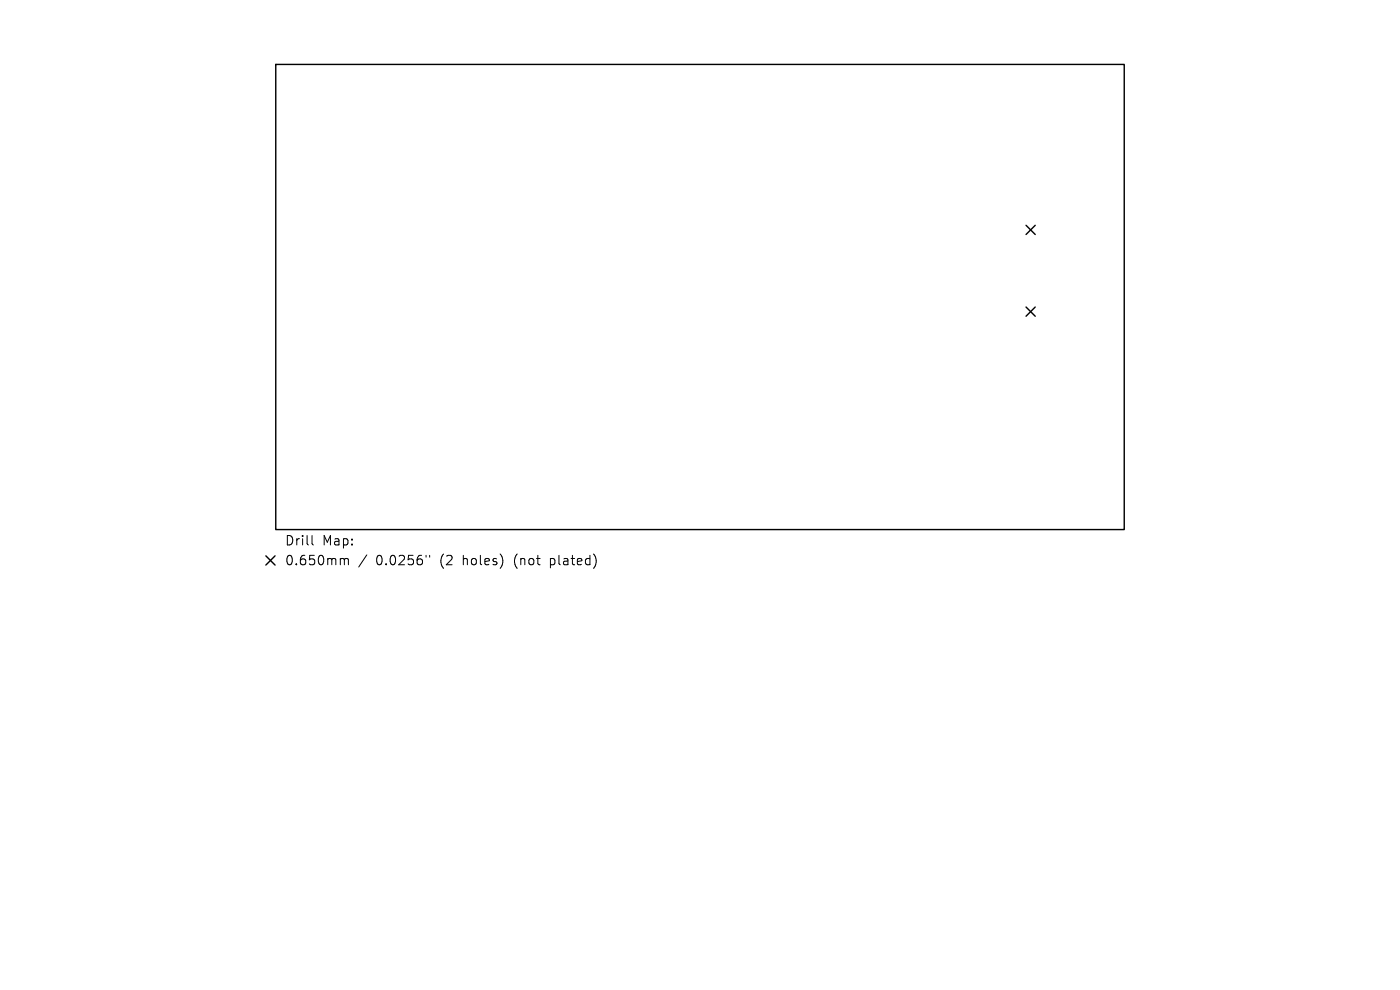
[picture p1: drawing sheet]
<svg xmlns="http://www.w3.org/2000/svg" width="297mm" height="210mm" viewBox="0 0 297 210" stroke-linecap="round" stroke-linejoin="round" font-family="sans-serif">
<defs><g id="words">
<g font-size="2.8">
<text x="60.4" y="116">Drill</text>
<text x="68.4" y="116">Map:</text>
<text x="60.4" y="120.2">0.650mm</text>
<text x="79.8" y="120.2">0.0256&quot;</text>
<text x="93.5" y="120.2">(2</text>
<text x="98.5" y="120.2">holes)</text>
<text x="109.5" y="120.2">(not</text>
<text x="117.4" y="120.2">plated)</text>
</g>
</g></defs>
<path d="M58.5 13.7h180v98.6h-180zM217.7 47.8l1.9 1.9M219.6 47.8l-1.9 1.9M217.7 65.1l1.9 2M219.6 65.1l-1.9 2M56.4 117.9l2 2M58.4 117.9l-2 2" fill="none" stroke="#000" stroke-width=".3"/>
<path d="M66.2 113.6v1.7l.3 .3M72.5 118.5h.3l.3 .3M73.1 118.8l.2-.3 .5 .1 .1 1.2M73.1 118.8v1M77.8 117.7l-1.7 2.6M90.4 117.8v.4M91.1 117.8v.4" fill="none" stroke="#000" stroke-width=".21"/>
<use href="#words"/>
</svg>
